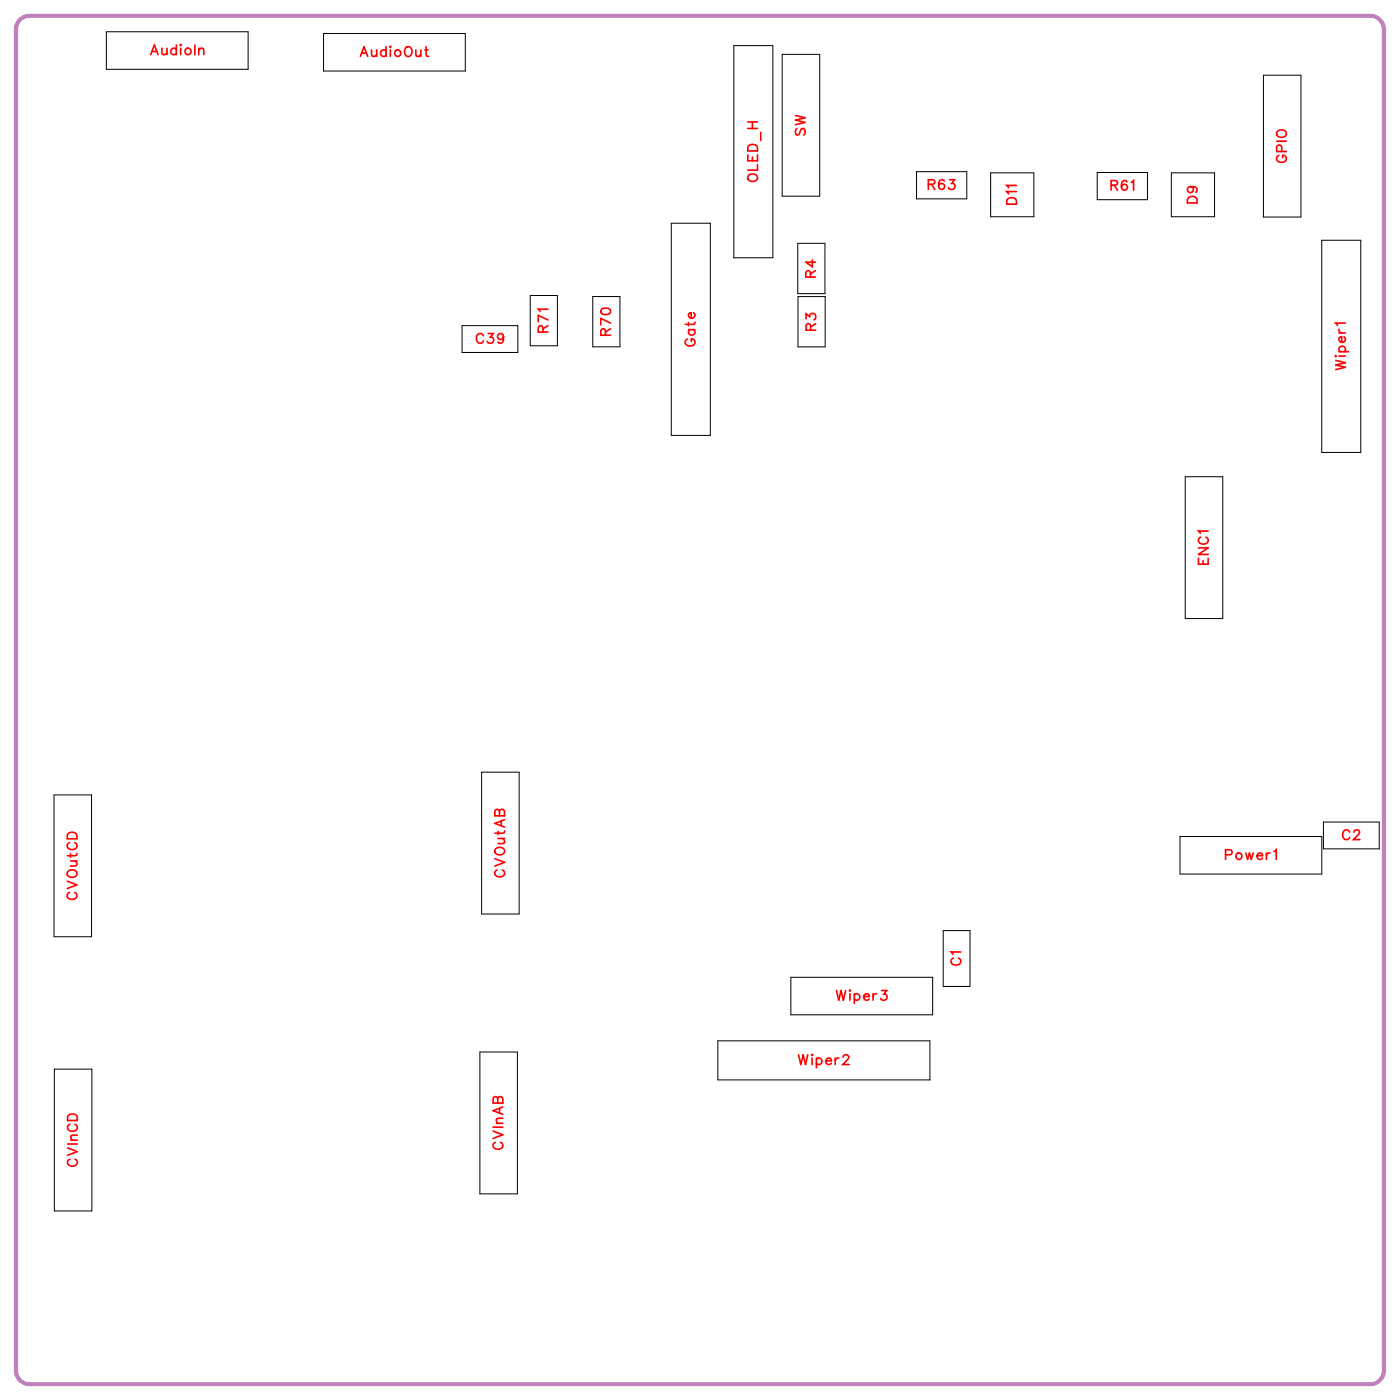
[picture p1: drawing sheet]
<svg xmlns="http://www.w3.org/2000/svg" width="102mm" height="102mm" viewBox="0 0 102 102" stroke-linecap="round" stroke-linejoin="round" font-family="sans-serif">
<defs><g id="words">
<g font-size="1.2" fill="#fff">
<text x="11" y="4.3">AudioIn</text>
<text x="26.3" y="4.4">AudioOut</text>
<text x="59.2" y="9.9" transform="rotate(-90 59.2 9.9)">SW</text>
<text x="94.3" y="11.9" transform="rotate(-90 94.3 11.9)">GPIO</text>
<text x="55.7" y="13.3" transform="rotate(-90 55.7 13.3)">OLED_H</text>
<text x="67.8" y="14.1">R63</text>
<text x="74.6" y="15" transform="rotate(-90 74.6 15)">D11</text>
<text x="81.2" y="14.2">R61</text>
<text x="87.8" y="14.9" transform="rotate(-90 87.8 14.9)">D9</text>
<text x="59.9" y="20.3" transform="rotate(-90 59.9 20.3)">R4</text>
<text x="34.8" y="25.4">C39</text>
<text x="40.4" y="24.3" transform="rotate(-90 40.4 24.3)">R71</text>
<text x="44.9" y="24.6" transform="rotate(-90 44.9 24.6)">R70</text>
<text x="51.1" y="25.3" transform="rotate(-90 51.1 25.3)">Gate</text>
<text x="59.9" y="24.2" transform="rotate(-90 59.9 24.2)">R3</text>
<text x="98.6" y="27.1" transform="rotate(-90 98.6 27.1)">Wiper1</text>
<text x="88.6" y="41.3" transform="rotate(-90 88.6 41.3)">ENC1</text>
<text x="5.9" y="65.8" transform="rotate(-90 5.9 65.8)">CVOutCD</text>
<text x="37.2" y="64.1" transform="rotate(-90 37.2 64.1)">CVOutAB</text>
<text x="89.5" y="63.1">Power1</text>
<text x="98.1" y="61.6">C2</text>
<text x="70.5" y="70.6" transform="rotate(-90 70.5 70.6)">C1</text>
<text x="61.1" y="73.4">Wiper3</text>
<text x="58.3" y="78.1">Wiper2</text>
<text x="5.9" y="85.3" transform="rotate(-90 5.9 85.3)">CVInCD</text>
<text x="37.1" y="84" transform="rotate(-90 37.1 84)">CVInAB</text>
</g>
</g></defs>
<path d="M1.4 1.5l.4-.3h.4l98-.1a1.02 1.02 0 0 1 1 1.1v97.9a1.01 1.01 0 0 1-1 1l-98 .1a1.02 1.02 0 0 1-1.1-1.1v-97.9l.1-.4zM2.2 1.1a1.02 1.02 0 0 0-1 1.1v97.9a1.01 1.01 0 0 0 1 1M100.1 1.2a1.02 1.02 0 0 1 1 1M101.1 2.2v97.9M1.1 100.1a1.02 1.02 0 0 0 1.1 1h97.9a1.02 1.02 0 0 0 1-1M101.1 100.1a1.02 1.02 0 0 1-1 1.1" fill="none" stroke="#bf80bf" stroke-width=".25"/>
<g fill="none" stroke="#000" stroke-width=".07">
<path d="M7.8 2.3h10.3v2.8h-10.3zM23.6 2.4h10.4v2.8h-10.4zM49.1 16.3h2.8v15.5h-2.8zM53.6 3.3h2.9v15.5h-2.9zM57.2 4h2.7v10.3h-2.7zM58.3 17.8h2v3.7h-2zM67 12.5h3.7v2h-3.7zM72.4 12.6h3.2v3.2h-3.2zM80.2 12.6h3.7v2h-3.7zM85.6 12.6h3.2v3.2h-3.2zM92.4 5.5h2.7v10.4h-2.7zM96.6 17.6h2.9v15.5h-2.9z"/>
<path d="M33.8 23.8h4.1v2h-4.1zM38.8 21.6h1.9v3.7h-1.9zM43.3 21.7h2v3.6h-2zM58.3 21.7h2v3.6h-2zM86.6 34.8h2.8v10.4h-2.8zM3.9 58.1h2.8v10.3h-2.8zM35.2 56.4h2.8v10.4h-2.8zM4 78.1h2.7v10.4h-2.7zM35.1 76.9h2.7v10.3h-2.7zM52.5 76.1h15.5v2.8h-15.5zM57.8 71.4h10.4v2.8h-10.4zM68.9 68h2v4.1h-2z"/>
<path d="M86.3 61.1h10.3v2.8h-10.3zM96.7 60.1h4.1v1.9h-4.1z"/>
</g>
<g fill="none" stroke="#f00" stroke-width=".12">
<path d="M11 4l.3-.7 .3 .7M11.1 3.8h.4M11.8 3.5l.1 .5h.1l.2-.1M12.2 3.5v.5M12.9 3.6a.23 .23 0 0 0-.3 0 .23 .23 0 0 0 0 .3 .23 .23 0 0 0 .3 0M12.9 3.3v.7M13.2 3.3h.1M13.2 3.5v.5M14.2 3.3v.7M14.5 3.7l.2-.2 .2 .1v.4M14.5 3.5v.5M26.3 4.1l.3-.7 .3 .7"/>
<path d="M26.4 3.9h.4M27.2 3.6v.5h.2l.1-.1M27.5 3.6v.5M28.2 3.8a.23 .23 0 0 0-.3-.1 .23 .23 0 0 0 0 .4 .23 .23 0 0 0 .3-.1M28.2 3.4v.7M28.5 3.4h.1zM28.5 3.6v.5M29.7 3.4a.33 .33 0 0 1 .4 .4 .33 .33 0 0 1-.4 .3l-.1-.2zM30.4 3.6v.5h.2l.2-.1M30.8 3.6v.5M31.1 3.6h.2M31.2 3.4v.6l.1 .1"/>
<path d="M54.7 11.3v.4h.7v-.4M54.7 9.4h.7M54.7 8.9h.7M54.8 12.8a.35 .35 0 0 1 .4-.1 .35 .35 0 0 1 .1 .4 .33 .33 0 0 1-.4 .2 .33 .33 0 0 1-.1-.5zM54.8 10.6h.1h.4l.1 .4h-.7zM55 8.9v.5M55 11.5v.2M55.4 12v.4h-.7M55.6 9.7v.6M58.1 8.4l.8 .2-.8 .2 .8 .1-.8 .2M58.2 9.4l-.1 .2 .1 .3 .2-.1 .3-.4h.1l.1 .2-.1 .3M59.4 19v.5l-.5-.3h.7"/>
<path d="M59.6 19.8l-.4 .2M67.9 13.5l.4-.1v-.1l-.1-.2h-.3v.7M68.1 13.5l.2 .3M69 13.2a.35 .35 0 0 0-.4 .2 .35 .35 0 0 0 .2 .4 .22 .22 0 0 0 .3-.2 .22 .22 0 0 0-.2-.2 .22 .22 0 0 0-.3 .2M69.4 13.1h.4l-.2 .3a.24 .24 0 0 1 .2 .4 .25 .25 0 0 1-.5-.1M73.7 14.5l.2-.1 .3 .1 .1 .4h-.7zM74.3 14h-.7l.1 .2M74.3 13.5h-.7l.1 .2M81.2 13.5h.4l.1-.2-.2-.1h-.3v.7M81.5 13.5l.2 .4M82.4 13.3l-.1-.1a.35 .35 0 0 0-.4 .3 .35 .35 0 0 0 .3 .4 .22 .22 0 0 0 .2-.2 .22 .22 0 0 0-.2-.2 .22 .22 0 0 0-.2 .2M82.7 13.3l.2-.1v.7"/>
<path d="M86.9 14.4h.2h.3l.1 .4h-.7zM87 13.6a.22 .22 0 0 1 .2 .3 .22 .22 0 0 1-.3 .1 .22 .22 0 0 1 0-.3l.1-.1a.34 .34 0 0 1 .5 .3l-.1 .1M93.3 10.3h.7M93.4 9.6a.35 .35 0 0 1 .4-.1 .35 .35 0 0 1 .2 .4 .33 .33 0 0 1-.5 .1 .33 .33 0 0 1-.1-.4zM93.5 11.4a.26 .26 0 0 0-.2 .3 .26 .26 0 0 0 .3 .2h.2a.25 .25 0 0 0 .2-.3 .25 .25 0 0 0-.2-.2v.1M93.7 11.1v-.4l-.3-.1-.1 .5h.7M35.3 24.5a.26 .26 0 0 0-.3-.1 .26 .26 0 0 0-.2 .2v.2a.26 .26 0 0 0 .2 .3 .26 .26 0 0 0 .3-.2M35.7 24.4h.4l-.3 .2a.24 .24 0 0 1 .2 .4 .24 .24 0 0 1-.4-.1M36.8 24.6a.22 .22 0 0 1-.3 .2 .22 .22 0 0 1-.1-.3 .22 .22 0 0 1 .4 0v.1a.34 .34 0 0 1-.3 .5l-.1-.1M39.7 24.3v-.4l-.2-.1-.2 .2v.3h.8M40.1 22.6h-.8l.2 .2M40.1 23.8l-.4 .2"/>
<path d="M40.1 23.4l-.8-.4v.5M44 22.6l.2-.1a.3 .3 0 0 1 .4 .3 .38 .38 0 0 1-.3 .2 .38 .38 0 0 1-.4-.3zM44.3 24.5l-.1-.4-.1-.1-.2 .2v.3h.7M44.6 24l-.3 .3M44.6 23.6l-.7-.3v.4M50.3 24.8a.26 .26 0 0 0-.2 .3 .26 .26 0 0 0 .3 .2h.1a.25 .25 0 0 0 .3-.3 .25 .25 0 0 0-.3-.2v.1M50.3 24.1h.5M50.3 23.6v.2M50.4 24.1a.23 .23 0 0 0 0 .3 .23 .23 0 0 0 .3 0 .23 .23 0 0 0 0-.3M50.7 22.8a.22 .22 0 0 1 .1 .4 .22 .22 0 0 1-.4 0 .22 .22 0 0 1 .1-.4v.5M50.8 23.5l-.1 .2h-.6M58.9 23.3v-.4l.3 .2a.24 .24 0 0 1 .4-.1 .24 .24 0 0 1-.1 .4"/>
<path d="M59.2 20.2v-.4h-.2l-.1 .1v.3h.7M59.3 24.1l-.1-.4h-.1l-.2 .1v.3h.7M59.6 23.7l-.3 .2M87.8 39.2a.26 .26 0 0 0-.2 .3 .26 .26 0 0 0 .3 .3h.1a.26 .26 0 0 0 .3-.3 .26 .26 0 0 0-.2-.3M88.3 38.8h-.7l.1 .2M97.6 26h.1M97.6 26.3l.7 .2-.7 .2 .7 .1-.7 .2M97.9 24.1v.1l.2 .1M97.9 26h.4M97.9 25.7h.7M97.9 24.3h.4M98 25.7a.23 .23 0 0 1-.1-.3 .23 .23 0 0 1 .4 0 .23 .23 0 0 1 0 .3"/>
<path d="M98.3 24.6a.22 .22 0 0 1 0 .3 .22 .22 0 0 1-.3 0 .22 .22 0 0 1 0-.3h.1v.4M98.3 23.6h-.7l.2 .2M36.5 59.3l-.1-.1h-.2v.4h.7v-.3l-.2-.2-.2 .1v.4M36.6 60v.3M36.9 59.9l-.7 .3 .7 .2M87.6 40.8v.4h.7v-.4M87.6 40h.7l-.7 .5h.7M87.9 41v.2M4.9 64.4l.7 .3-.7 .2M4.9 60.9a.39 .39 0 0 1 .7 .2v.2h-.7zM5 63.6a.35 .35 0 0 1 .4 0 .35 .35 0 0 1 .2 .4 .33 .33 0 0 1-.5 .1 .33 .33 0 0 1-.1-.5zM5.1 65.2a.26 .26 0 0 0-.2 .3 .26 .26 0 0 0 .3 .2h.2a.26 .26 0 0 0 .2-.2 .26 .26 0 0 0-.1-.3"/>
<path d="M5.1 61.6a.26 .26 0 0 0-.2 .3 .26 .26 0 0 0 .3 .2h.2a.26 .26 0 0 0 .2-.2 .26 .26 0 0 0-.1-.3M5.2 62.9h.4M5.2 62.4v.2M5.5 62.9l.1 .2v.1l-.4 .1M5.6 62.4l-.1 .1h-.6M36.2 62.7l.7 .3-.7 .3M36.3 62a.35 .35 0 0 1 .4-.1 .35 .35 0 0 1 .1 .4 .33 .33 0 0 1-.4 .2 .33 .33 0 0 1-.1-.5zM36.3 63.6a.26 .26 0 0 0-.1 .3 .26 .26 0 0 0 .2 .2h.2a.26 .26 0 0 0 .3-.2 .26 .26 0 0 0-.2-.3M36.4 61.3h.5M36.4 60.7v.3M36.7 61.3l.2 .1-.1 .2h-.4M36.9 60.7l-.2 .2h-.5"/>
<path d="M58.4 77.1l.1 .7 .2-.7 .2 .7 .1-.7M59.4 77v.1zM59.4 77.3v.5M59.7 77.4a.23 .23 0 0 1 .3 0 .23 .23 0 0 1 0 .3 .23 .23 0 0 1-.3 0M59.7 77.3v.7M60.4 77.5h.4a.23 .23 0 0 0-.3-.1 .23 .23 0 0 0-.1 .3 .23 .23 0 0 0 .3 0h.1M61.1 77.3v.5M61.1 72.4l.2 .7 .2-.7 .2 .7 .1-.7M61.3 77.3h-.1l-.1 .2M61.6 77.2l.2-.1h.1l.1 .1-.1 .2-.3 .4h.5M62.1 72.3v.1zM62.1 72.6v.5"/>
<path d="M62.5 72.7a.23 .23 0 0 1 .3 0 .23 .23 0 0 1 0 .3 .23 .23 0 0 1-.3 0M62.5 72.6v.7M63.1 72.8h.4a.23 .23 0 0 0-.3-.1 .23 .23 0 0 0-.1 .3 .23 .23 0 0 0 .4 .1v-.1M63.8 72.6v.5M64.1 72.6h-.2l-.1 .2M64.4 72.4h.4l-.2 .2a.24 .24 0 0 1 .2 .4 .24 .24 0 0 1-.4-.1M69.7 70a.26 .26 0 0 0-.2 .3 .26 .26 0 0 0 .3 .2h.2a.26 .26 0 0 0 .2-.2 .26 .26 0 0 0-.1-.3M70.2 69.6h-.7l.2 .1M89.6 62.5l.4-.1v-.2l-.4-.1v.7M91.1 62.3l.1 .5 .1-.5 .2 .5 .1-.5M91.9 62.5h.4a.23 .23 0 0 0-.3-.1 .23 .23 0 0 0-.1 .3 .23 .23 0 0 0 .3 .1l.1-.1M92.6 62.3v.5"/>
<path d="M92.8 62.3l-.1 .1-.1 .1M93.1 62.2l.2-.1v.7M98.7 60.8a.26 .26 0 0 0-.3-.2 .26 .26 0 0 0-.2 .3v.2a.26 .26 0 0 0 .2 .2 .26 .26 0 0 0 .3-.1M99 60.8l.1-.2h.1l.2 .2-.1 .2-.4 .3h.5M4.9 83.9l.7 .2-.7 .3M4.9 83.6h.7M5 81.5a.39 .39 0 0 1 .6 .1v.3h-.7zM5.1 84.7a.26 .26 0 0 0-.2 .3 .26 .26 0 0 0 .3 .2h.2a.26 .26 0 0 0 .2-.2 .26 .26 0 0 0-.1-.3M5.1 82.2a.26 .26 0 0 0-.2 .2 .26 .26 0 0 0 .3 .3h.2a.26 .26 0 0 0 .2-.3 .26 .26 0 0 0-.1-.2M5.2 83.3h.4M5.6 82.9l-.4 .1v.1l.1 .2M36 82.6l.8 .3-.8 .3"/>
<path d="M36 82.4h.8M36.2 83.5a.26 .26 0 0 0-.2 .3 .26 .26 0 0 0 .3 .2h.2a.26 .26 0 0 0 .3-.2 .26 .26 0 0 0-.2-.3M36.3 82.1h.5M36.4 80.3l-.1-.1h-.2l-.1 .4h.8v-.3l-.2-.2-.2 .1v.4M36.5 81v.3M36.8 81.7h-.5v.2l.1 .2M36.8 80.9l-.8 .3 .8 .2"/>
<circle cx="13.7" cy="3.8" r=".23"/>
<circle cx="29.1" cy="3.9" r=".23"/>
<circle cx="90.6" cy="62.6" r=".23"/>
</g>
<use href="#words"/>
</svg>
